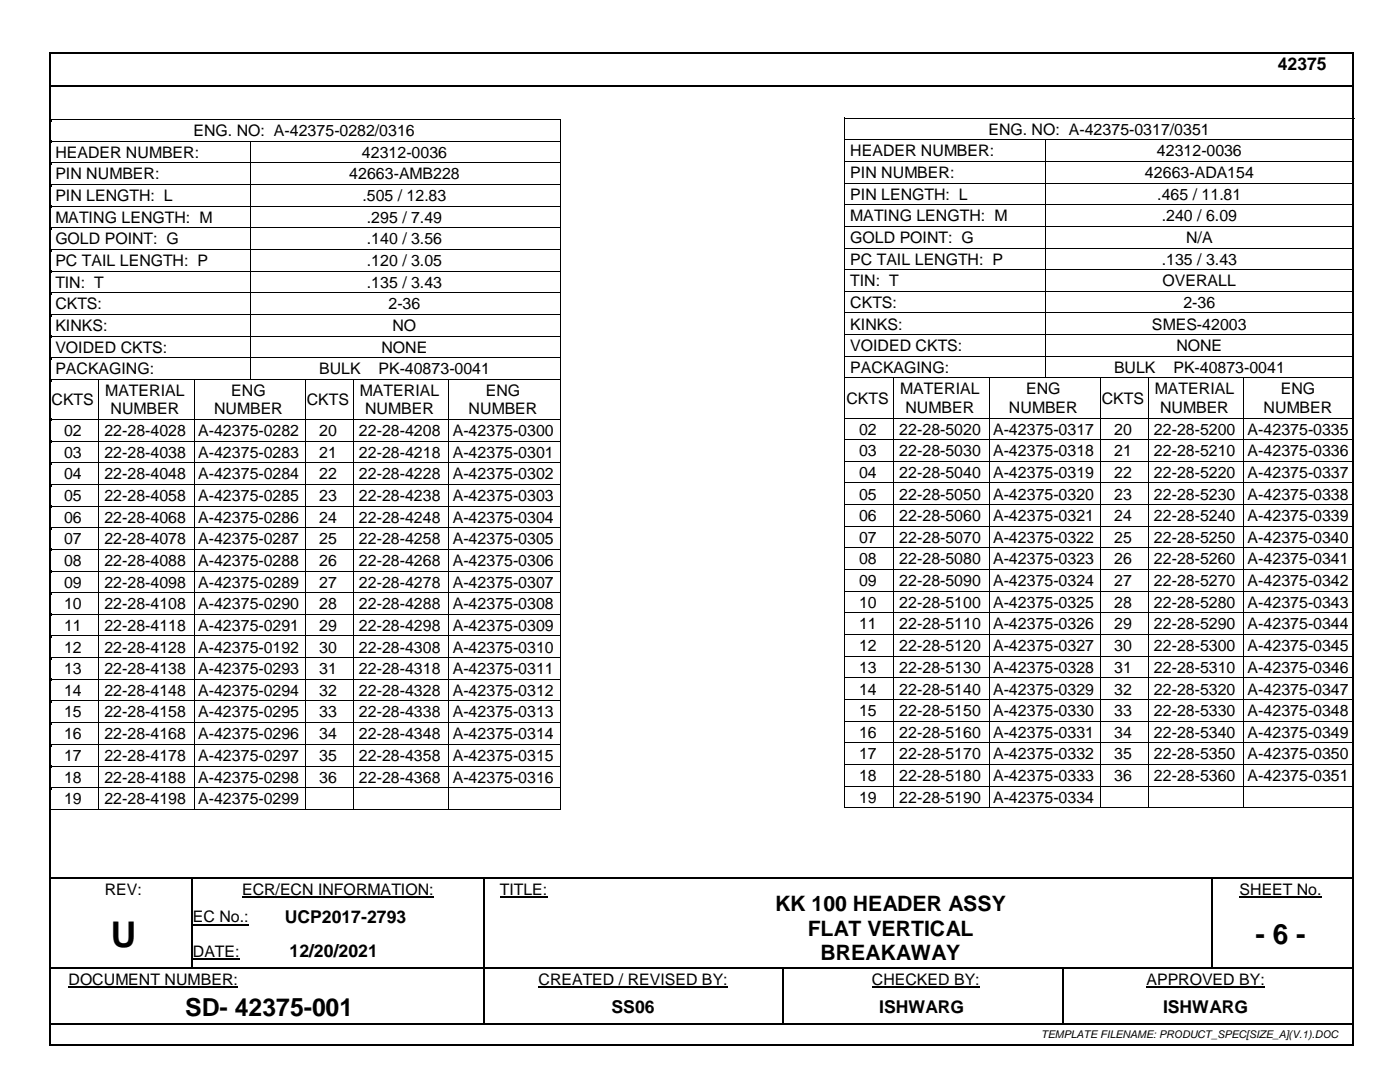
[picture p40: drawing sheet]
<svg xmlns="http://www.w3.org/2000/svg" width="279mm" height="216mm" viewBox="0 0 279 216" stroke-linecap="round" stroke-linejoin="round" font-family="sans-serif">
<defs><g id="words">
<text font-size="7.1" x="22.1" y="188.9">U</text>
<text font-size="5.6" x="250.6" y="188.3">- 6 -</text>
<text font-size="5" x="37" y="202.7">SD- 42375-001</text>
<g font-size="4.2">
<text x="154.7" y="181.9">KK 100 HEADER ASSY</text>
<text x="161.2" y="186.7">FLAT VERTICAL</text>
<text x="163.8" y="191.6">BREAKAWAY</text>
</g>
<g font-size="3.5">
<text x="255" y="13.9">42375</text>
<text x="56.8" y="184.1">UCP2017-2793</text>
<text x="57.8" y="191">12/20/2021</text>
<text x="122.1" y="202">SS06</text>
<text x="175.5" y="202">ISHWARG</text>
<text x="232.1" y="202">ISHWARG</text>
</g>
<g font-size="3.2">
<text x="38.6" y="27.1">ENG. NO: A-42375-0282/0316</text>
<text x="197.3" y="26.9">ENG. NO: A-42375-0317/0351</text>
<text x="11" y="31.5">HEADER NUMBER:</text>
<text x="11" y="35.8">PIN NUMBER:</text>
<text x="69.7" y="35.8">42663-AMB228</text>
<text x="72.2" y="31.5">42312-0036</text>
<text x="169.7" y="31.2">HEADER NUMBER:</text>
<text x="169.7" y="35.5">PIN NUMBER:</text>
<text x="228.5" y="35.5">42663-ADA154</text>
<text x="230.9" y="31.2">42312-0036</text>
<text x="11" y="40.1">PIN LENGTH: L</text>
<text x="72.3" y="40.1">.505 / 12.83</text>
<text x="169.7" y="39.8">PIN LENGTH: L</text>
<text x="231" y="39.8">.465 / 11.81</text>
<text x="11" y="44.5">MATING LENGTH: M</text>
<text x="73.2" y="44.5">.295 / 7.49</text>
<text x="169.7" y="44.2">MATING LENGTH: M</text>
<text x="231.9" y="44.2">.240 / 6.09</text>
<text x="11" y="48.8">GOLD POINT: G</text>
<text x="11" y="53.1">PC TAIL LENGTH: P</text>
<text x="73.2" y="48.8">.140 / 3.56</text>
<text x="73.2" y="53.1">.120 / 3.05</text>
<text x="169.7" y="48.5">GOLD POINT: G</text>
<text x="169.7" y="52.8">PC TAIL LENGTH: P</text>
<text x="231.9" y="52.8">.135 / 3.43</text>
<text x="236.7" y="48.5">N/A</text>
<text x="11" y="57.4">TIN: T</text>
<text x="73.2" y="57.4">.135 / 3.43</text>
<text x="169.7" y="57.1">TIN: T</text>
<text x="232" y="57.1">OVERALL</text>
<text x="11" y="61.7">CKTS:</text>
<text x="77.5" y="61.7">2-36</text>
<text x="169.7" y="61.4">CKTS:</text>
<text x="169.7" y="65.8">KINKS:</text>
<text x="229.9" y="65.8">SMES-42003</text>
<text x="236.2" y="61.4">2-36</text>
<text x="11" y="66">KINKS:</text>
<text x="11" y="70.4">VOIDED CKTS:</text>
<text x="76.1" y="70.4">NONE</text>
<text x="78.3" y="66">NO</text>
<text x="169.7" y="70.1">VOIDED CKTS:</text>
<text x="234.8" y="70.1">NONE</text>
<text x="11" y="74.7">PACKAGING:</text>
<text x="63.7" y="74.7">BULK</text>
<text x="75.5" y="74.7">PK-40873-0041</text>
<text x="169.7" y="74.4">PACKAGING:</text>
<text x="222.3" y="74.4">BULK</text>
<text x="234.2" y="74.4">PK-40873-0041</text>
<text x="10.3" y="80.8">CKTS</text>
<text x="21" y="79">MATERIAL</text>
<text x="22.1" y="82.7">NUMBER</text>
<text x="42.7" y="82.7">NUMBER</text>
<text x="46.2" y="79">ENG</text>
<text x="61.2" y="80.8">CKTS</text>
<text x="71.8" y="79">MATERIAL</text>
<text x="72.9" y="82.7">NUMBER</text>
<text x="93.5" y="82.7">NUMBER</text>
<text x="97" y="79">ENG</text>
<text x="168.9" y="80.6">CKTS</text>
<text x="179.6" y="78.7">MATERIAL</text>
<text x="180.7" y="82.4">NUMBER</text>
<text x="201.4" y="82.4">NUMBER</text>
<text x="204.8" y="78.7">ENG</text>
<text x="219.9" y="80.6">CKTS</text>
<text x="230.5" y="78.7">MATERIAL</text>
<text x="231.5" y="82.4">NUMBER</text>
<text x="252.2" y="82.4">NUMBER</text>
<text x="255.6" y="78.7">ENG</text>
<text x="12.8" y="87">02</text>
<text x="20.8" y="87">22-28-4028</text>
<text x="39.5" y="87">A-42375-0282</text>
<text x="63.7" y="87">20</text>
<text x="71.6" y="87">22-28-4208</text>
<text x="90.4" y="87">A-42375-0300</text>
<text x="171.4" y="86.7">02</text>
<text x="179.5" y="86.7">22-28-5020</text>
<text x="198.2" y="86.7">A-42375-0317</text>
<text x="222.4" y="86.7">20</text>
<text x="230.3" y="86.7">22-28-5200</text>
<text x="249" y="86.7">A-42375-0335</text>
<text x="12.8" y="91.3">03</text>
<text x="12.8" y="95.6">04</text>
<text x="20.8" y="91.3">22-28-4038</text>
<text x="20.8" y="95.6">22-28-4048</text>
<text x="39.5" y="91.3">A-42375-0283</text>
<text x="39.5" y="95.6">A-42375-0284</text>
<text x="63.7" y="91.3">21</text>
<text x="63.7" y="95.6">22</text>
<text x="71.6" y="91.3">22-28-4218</text>
<text x="71.6" y="95.6">22-28-4228</text>
<text x="90.4" y="91.3">A-42375-0301</text>
<text x="90.4" y="95.6">A-42375-0302</text>
<text x="171.4" y="91">03</text>
<text x="171.4" y="95.4">04</text>
<text x="179.5" y="91">22-28-5030</text>
<text x="179.5" y="95.4">22-28-5040</text>
<text x="198.2" y="91">A-42375-0318</text>
<text x="198.2" y="95.4">A-42375-0319</text>
<text x="222.4" y="91">21</text>
<text x="222.4" y="95.4">22</text>
<text x="230.3" y="91">22-28-5210</text>
<text x="230.3" y="95.4">22-28-5220</text>
<text x="249" y="91">A-42375-0336</text>
<text x="249" y="95.4">A-42375-0337</text>
<text x="12.8" y="100">05</text>
<text x="20.8" y="100">22-28-4058</text>
<text x="39.5" y="100">A-42375-0285</text>
<text x="63.7" y="100">23</text>
<text x="71.6" y="100">22-28-4238</text>
<text x="90.4" y="100">A-42375-0303</text>
<text x="171.4" y="99.7">05</text>
<text x="179.5" y="99.7">22-28-5050</text>
<text x="198.2" y="99.7">A-42375-0320</text>
<text x="222.4" y="99.7">23</text>
<text x="230.3" y="99.7">22-28-5230</text>
<text x="249" y="99.7">A-42375-0338</text>
<text x="12.8" y="104.3">06</text>
<text x="20.8" y="104.3">22-28-4068</text>
<text x="39.5" y="104.3">A-42375-0286</text>
<text x="63.7" y="104.3">24</text>
<text x="71.6" y="104.3">22-28-4248</text>
<text x="90.4" y="104.3">A-42375-0304</text>
<text x="171.4" y="104">06</text>
<text x="179.5" y="104">22-28-5060</text>
<text x="198.2" y="104">A-42375-0321</text>
<text x="222.4" y="104">24</text>
<text x="230.3" y="104">22-28-5240</text>
<text x="249" y="104">A-42375-0339</text>
<text x="12.8" y="108.6">07</text>
<text x="12.8" y="112.9">08</text>
<text x="20.8" y="108.6">22-28-4078</text>
<text x="20.8" y="112.9">22-28-4088</text>
<text x="39.5" y="108.6">A-42375-0287</text>
<text x="39.5" y="112.9">A-42375-0288</text>
<text x="63.7" y="108.6">25</text>
<text x="63.7" y="112.9">26</text>
<text x="71.6" y="108.6">22-28-4258</text>
<text x="71.6" y="112.9">22-28-4268</text>
<text x="90.4" y="108.6">A-42375-0305</text>
<text x="90.4" y="112.9">A-42375-0306</text>
<text x="171.4" y="108.3">07</text>
<text x="171.4" y="112.6">08</text>
<text x="179.5" y="108.3">22-28-5070</text>
<text x="179.5" y="112.6">22-28-5080</text>
<text x="198.2" y="108.3">A-42375-0322</text>
<text x="198.2" y="112.6">A-42375-0323</text>
<text x="222.4" y="108.3">25</text>
<text x="222.4" y="112.6">26</text>
<text x="230.3" y="108.3">22-28-5250</text>
<text x="230.3" y="112.6">22-28-5260</text>
<text x="249" y="108.3">A-42375-0340</text>
<text x="249" y="112.6">A-42375-0341</text>
<text x="12.8" y="117.2">09</text>
<text x="20.8" y="117.2">22-28-4098</text>
<text x="39.5" y="117.2">A-42375-0289</text>
<text x="63.7" y="117.2">27</text>
<text x="71.6" y="117.2">22-28-4278</text>
<text x="90.4" y="117.2">A-42375-0307</text>
<text x="171.4" y="116.9">09</text>
<text x="179.5" y="116.9">22-28-5090</text>
<text x="198.2" y="116.9">A-42375-0324</text>
<text x="222.4" y="116.9">27</text>
<text x="230.3" y="116.9">22-28-5270</text>
<text x="249" y="116.9">A-42375-0342</text>
<text x="12.8" y="121.6">10</text>
<text x="12.8" y="125.9">11</text>
<text x="20.8" y="121.6">22-28-4108</text>
<text x="20.8" y="125.9">22-28-4118</text>
<text x="39.5" y="121.6">A-42375-0290</text>
<text x="39.5" y="125.9">A-42375-0291</text>
<text x="63.7" y="121.6">28</text>
<text x="63.7" y="125.9">29</text>
<text x="71.6" y="121.6">22-28-4288</text>
<text x="71.6" y="125.9">22-28-4298</text>
<text x="90.4" y="121.6">A-42375-0308</text>
<text x="90.4" y="125.9">A-42375-0309</text>
<text x="171.4" y="121.3">10</text>
<text x="171.4" y="125.6">11</text>
<text x="179.5" y="121.3">22-28-5100</text>
<text x="179.5" y="125.6">22-28-5110</text>
<text x="198.2" y="121.3">A-42375-0325</text>
<text x="198.2" y="125.6">A-42375-0326</text>
<text x="222.4" y="121.3">28</text>
<text x="222.4" y="125.6">29</text>
<text x="230.3" y="121.3">22-28-5280</text>
<text x="230.3" y="125.6">22-28-5290</text>
<text x="249" y="121.3">A-42375-0343</text>
<text x="249" y="125.6">A-42375-0344</text>
<text x="12.8" y="130.2">12</text>
<text x="20.8" y="130.2">22-28-4128</text>
<text x="39.5" y="130.2">A-42375-0192</text>
<text x="63.7" y="130.2">30</text>
<text x="71.6" y="130.2">22-28-4308</text>
<text x="90.4" y="130.2">A-42375-0310</text>
<text x="171.4" y="129.9">12</text>
<text x="179.5" y="129.9">22-28-5120</text>
<text x="198.2" y="129.9">A-42375-0327</text>
<text x="222.4" y="129.9">30</text>
<text x="230.3" y="129.9">22-28-5300</text>
<text x="249" y="129.9">A-42375-0345</text>
<text x="12.8" y="134.5">13</text>
<text x="20.8" y="134.5">22-28-4138</text>
<text x="39.5" y="134.5">A-42375-0293</text>
<text x="63.7" y="134.5">31</text>
<text x="71.6" y="134.5">22-28-4318</text>
<text x="90.4" y="134.5">A-42375-0311</text>
<text x="171.4" y="134.3">13</text>
<text x="179.5" y="134.3">22-28-5130</text>
<text x="198.2" y="134.3">A-42375-0328</text>
<text x="222.4" y="134.3">31</text>
<text x="230.3" y="134.3">22-28-5310</text>
<text x="249" y="134.3">A-42375-0346</text>
<text x="12.8" y="138.8">14</text>
<text x="12.8" y="143.2">15</text>
<text x="20.8" y="138.8">22-28-4148</text>
<text x="20.8" y="143.2">22-28-4158</text>
<text x="39.5" y="138.8">A-42375-0294</text>
<text x="39.5" y="143.2">A-42375-0295</text>
<text x="63.7" y="138.8">32</text>
<text x="63.7" y="143.2">33</text>
<text x="71.6" y="138.8">22-28-4328</text>
<text x="71.6" y="143.2">22-28-4338</text>
<text x="90.4" y="138.8">A-42375-0312</text>
<text x="90.4" y="143.2">A-42375-0313</text>
<text x="171.4" y="138.6">14</text>
<text x="171.4" y="142.9">15</text>
<text x="179.5" y="138.6">22-28-5140</text>
<text x="179.5" y="142.9">22-28-5150</text>
<text x="198.2" y="138.6">A-42375-0329</text>
<text x="198.2" y="142.9">A-42375-0330</text>
<text x="222.4" y="138.6">32</text>
<text x="222.4" y="142.9">33</text>
<text x="230.3" y="138.6">22-28-5320</text>
<text x="230.3" y="142.9">22-28-5330</text>
<text x="249" y="138.6">A-42375-0347</text>
<text x="249" y="142.9">A-42375-0348</text>
<text x="12.8" y="147.5">16</text>
<text x="20.8" y="147.5">22-28-4168</text>
<text x="39.5" y="147.5">A-42375-0296</text>
<text x="63.7" y="147.5">34</text>
<text x="71.6" y="147.5">22-28-4348</text>
<text x="90.4" y="147.5">A-42375-0314</text>
<text x="171.4" y="147.2">16</text>
<text x="179.5" y="147.2">22-28-5160</text>
<text x="198.2" y="147.2">A-42375-0331</text>
<text x="222.4" y="147.2">34</text>
<text x="230.3" y="147.2">22-28-5340</text>
<text x="249" y="147.2">A-42375-0349</text>
<text x="12.8" y="151.8">17</text>
<text x="20.8" y="151.8">22-28-4178</text>
<text x="39.5" y="151.8">A-42375-0297</text>
<text x="63.7" y="151.8">35</text>
<text x="71.6" y="151.8">22-28-4358</text>
<text x="90.4" y="151.8">A-42375-0315</text>
<text x="171.4" y="151.5">17</text>
<text x="171.4" y="155.9">18</text>
<text x="179.5" y="151.5">22-28-5170</text>
<text x="179.5" y="155.9">22-28-5180</text>
<text x="198.2" y="151.5">A-42375-0332</text>
<text x="198.2" y="155.9">A-42375-0333</text>
<text x="222.4" y="151.5">35</text>
<text x="222.4" y="155.9">36</text>
<text x="230.3" y="151.5">22-28-5350</text>
<text x="230.3" y="155.9">22-28-5360</text>
<text x="249" y="151.5">A-42375-0350</text>
<text x="249" y="155.9">A-42375-0351</text>
<text x="12.8" y="156.2">18</text>
<text x="12.8" y="160.5">19</text>
<text x="20.8" y="156.2">22-28-4188</text>
<text x="20.8" y="160.5">22-28-4198</text>
<text x="39.5" y="156.2">A-42375-0298</text>
<text x="39.5" y="160.5">A-42375-0299</text>
<text x="63.7" y="156.2">36</text>
<text x="71.6" y="156.2">22-28-4368</text>
<text x="90.4" y="156.2">A-42375-0316</text>
<text x="171.4" y="160.2">19</text>
<text x="179.5" y="160.2">22-28-5190</text>
<text x="198.2" y="160.2">A-42375-0334</text>
<text x="20.9" y="178.5">REV:</text>
<text x="48.3" y="178.5">ECR/ECN INFORMATION:</text>
<text x="99.8" y="178.5">TITLE:</text>
<text x="247.4" y="178.5">SHEET No.</text>
<text x="38.5" y="184.1">EC No.:</text>
<text x="38.5" y="191">DATE:</text>
<text x="13.7" y="196.5">DOCUMENT NUMBER:</text>
<text x="107.5" y="196.5">CREATED / REVISED BY:</text>
<text x="174" y="196.5">CHECKED BY:</text>
<text x="228.8" y="196.5">APPROVED BY:</text>
</g>
<text font-size="2.1" x="207.8" y="207.1">TEMPLATE FILENAME: PRODUCT_SPEC[SIZE_A](V.1).DOC</text>
</g></defs>
<g fill="#000">
<path d="M9.8 10.3h.4v.4h-.4z" fill-rule="evenodd"/>
<path d="M9.8 10.3h.4v.4h-.4z" fill-rule="evenodd"/>
<path d="M10.2 17h.3v.4h-.3z" fill-rule="evenodd"/>
<path d="M10.2 17h.3v.4h-.3z" fill-rule="evenodd"/>
<path d="M10.2 17h.3v.4h-.3z" fill-rule="evenodd"/>
<path d="M10.5 17v.4z" fill-rule="evenodd"/>
<path d="M269.9 10.3h.4v.4h-.4z" fill-rule="evenodd"/>
<path d="M269.9 10.3h.4v.4h-.4z" fill-rule="evenodd"/>
<path d="M10.2 23.8h.1v.4h-.1z" fill-rule="evenodd"/>
<path d="M10.2 23.8h.1v.1h-.1z" fill-rule="evenodd"/>
<path d="M10.2 28.1h.1v.4h-.1z" fill-rule="evenodd"/>
<path d="M10.2 32.4h.1v.4h-.1z" fill-rule="evenodd"/>
<path d="M10.2 36.7h.1v.4h-.1z" fill-rule="evenodd"/>
<path d="M49.8 28.2h.2v.3h-.2z" fill-rule="evenodd"/>
<path d="M49.8 28.1h.2v.1h-.2z" fill-rule="evenodd"/>
<path d="M49.8 32.4h.2v.4h-.2z" fill-rule="evenodd"/>
<path d="M49.8 36.7h.2v.4h-.2z" fill-rule="evenodd"/>
<path d="M111.7 23.8h.2v.4h-.2z" fill-rule="evenodd"/>
<path d="M111.7 23.8h.2v.1h-.2z" fill-rule="evenodd"/>
<path d="M111.7 28.1h.2v.4h-.2z" fill-rule="evenodd"/>
<path d="M111.7 32.4h.2v.4h-.2z" fill-rule="evenodd"/>
<path d="M111.7 36.7h.2v.4h-.2z" fill-rule="evenodd"/>
<path d="M168.5 23.5h.1v.4h-.1z" fill-rule="evenodd"/>
<path d="M168.5 23.5h.1v.2h-.1z" fill-rule="evenodd"/>
<path d="M168.5 27.8h.1v.4h-.1z" fill-rule="evenodd"/>
<path d="M168.5 32.1h.1v.5h-.1z" fill-rule="evenodd"/>
<path d="M168.5 36.5h.1v.4h-.1z" fill-rule="evenodd"/>
<path d="M208.5 28h.2v.2h-.2z" fill-rule="evenodd"/>
<path d="M208.5 27.8h.2v.2h-.2z" fill-rule="evenodd"/>
<path d="M208.5 32.1h.2v.5h-.2z" fill-rule="evenodd"/>
<path d="M208.5 36.5h.2v.4h-.2z" fill-rule="evenodd"/>
<path d="M10.2 41.1h.1v.4h-.1z" fill-rule="evenodd"/>
<path d="M10.2 45.4h.1v.4h-.1z" fill-rule="evenodd"/>
<path d="M10.2 49.7h.1v.4h-.1z" fill-rule="evenodd"/>
<path d="M10.2 54h.1v.4h-.1z" fill-rule="evenodd"/>
<path d="M10.2 58.3h.1v.5h-.1z" fill-rule="evenodd"/>
<path d="M49.8 41.1h.2v.4h-.2z" fill-rule="evenodd"/>
<path d="M49.8 45.4h.2v.4h-.2z" fill-rule="evenodd"/>
<path d="M49.8 49.7h.2v.4h-.2z" fill-rule="evenodd"/>
<path d="M49.8 54h.2v.4h-.2z" fill-rule="evenodd"/>
<path d="M49.8 58.3h.2v.5h-.2z" fill-rule="evenodd"/>
<path d="M111.7 41.1h.2v.4h-.2z" fill-rule="evenodd"/>
<path d="M111.7 45.4h.2v.4h-.2z" fill-rule="evenodd"/>
<path d="M111.7 49.7h.2v.4h-.2z" fill-rule="evenodd"/>
<path d="M111.7 54h.2v.4h-.2z" fill-rule="evenodd"/>
<path d="M111.7 58.3h.2v.5h-.2z" fill-rule="evenodd"/>
<path d="M168.5 40.8h.1v.4h-.1z" fill-rule="evenodd"/>
<path d="M168.5 45.1h.1v.4h-.1z" fill-rule="evenodd"/>
<path d="M168.5 49.4h.1v.4h-.1z" fill-rule="evenodd"/>
<path d="M168.5 53.7h.1v.5h-.1z" fill-rule="evenodd"/>
<path d="M168.5 58h.1v.5h-.1z" fill-rule="evenodd"/>
<path d="M208.5 40.8h.2v.4h-.2z" fill-rule="evenodd"/>
<path d="M208.5 45.1h.2v.4h-.2z" fill-rule="evenodd"/>
<path d="M208.5 49.4h.2v.4h-.2z" fill-rule="evenodd"/>
<path d="M208.5 53.7h.2v.5h-.2z" fill-rule="evenodd"/>
<path d="M208.5 58h.2v.5h-.2z" fill-rule="evenodd"/>
<path d="M10.2 62.7h.1v.4h-.1z" fill-rule="evenodd"/>
<path d="M10.2 67h.1v.4h-.1z" fill-rule="evenodd"/>
<path d="M10.2 71.3h.1v.4h-.1z" fill-rule="evenodd"/>
<path d="M10.2 75.6h.1v.4h-.1z" fill-rule="evenodd"/>
<path d="M19.6 75.8h.2v.2h-.2z" fill-rule="evenodd"/>
<path d="M19.6 75.6h.2v.2h-.2z" fill-rule="evenodd"/>
<path d="M38.7 75.8h.1v.2h-.1z" fill-rule="evenodd"/>
<path d="M38.7 75.6h.1v.2h-.1z" fill-rule="evenodd"/>
<path d="M49.8 62.7h.2v.4h-.2z" fill-rule="evenodd"/>
<path d="M49.8 67h.2v.4h-.2z" fill-rule="evenodd"/>
<path d="M49.8 71.3h.2v.4h-.2z" fill-rule="evenodd"/>
<path d="M49.8 75.6h.2v.2h-.2z" fill-rule="evenodd"/>
<path d="M60.9 75.8h.2v.2h-.2z" fill-rule="evenodd"/>
<path d="M60.9 75.6h.2v.2h-.2z" fill-rule="evenodd"/>
<path d="M70.4 75.8h.2v.2h-.2z" fill-rule="evenodd"/>
<path d="M70.4 75.6h.2v.2h-.2z" fill-rule="evenodd"/>
<path d="M89.5 75.8h.1v.2h-.1z" fill-rule="evenodd"/>
<path d="M89.5 75.6h.1v.2h-.1z" fill-rule="evenodd"/>
<path d="M111.7 62.7h.2v.4h-.2z" fill-rule="evenodd"/>
<path d="M111.7 67h.2v.4h-.2z" fill-rule="evenodd"/>
<path d="M111.7 71.3h.2v.4h-.2z" fill-rule="evenodd"/>
<path d="M111.7 75.6h.2v.4h-.2z" fill-rule="evenodd"/>
<path d="M168.5 62.4h.1v.4h-.1z" fill-rule="evenodd"/>
<path d="M168.5 66.7h.1v.4h-.1z" fill-rule="evenodd"/>
<path d="M168.5 71h.1v.4h-.1z" fill-rule="evenodd"/>
<path d="M168.5 75.3h.1v.5h-.1z" fill-rule="evenodd"/>
<path d="M178.2 75.5h.2v.3h-.2z" fill-rule="evenodd"/>
<path d="M178.2 75.3h.2v.2h-.2z" fill-rule="evenodd"/>
<path d="M197.3 75.5h.2v.3h-.2z" fill-rule="evenodd"/>
<path d="M197.3 75.3h.2v.2h-.2z" fill-rule="evenodd"/>
<path d="M208.5 62.4h.2v.4h-.2z" fill-rule="evenodd"/>
<path d="M208.5 66.7h.2v.4h-.2z" fill-rule="evenodd"/>
<path d="M208.5 71h.2v.4h-.2z" fill-rule="evenodd"/>
<path d="M208.5 75.3h.2v.2h-.2z" fill-rule="evenodd"/>
<path d="M219.5 75.5h.2v.3h-.2z" fill-rule="evenodd"/>
<path d="M219.5 75.3h.2v.2h-.2z" fill-rule="evenodd"/>
<path d="M229.1 75.5h.1v.3h-.1z" fill-rule="evenodd"/>
<path d="M229.1 75.3h.1v.2h-.1z" fill-rule="evenodd"/>
<path d="M248.1 75.5h.2v.3h-.2z" fill-rule="evenodd"/>
<path d="M248.1 75.3h.2v.2h-.2z" fill-rule="evenodd"/>
<path d="M10.2 83.6h.1v.4h-.1z" fill-rule="evenodd"/>
<path d="M10.2 87.9h.1v.5h-.1z" fill-rule="evenodd"/>
<path d="M10.2 92.3h.1v.4h-.1z" fill-rule="evenodd"/>
<path d="M10.2 96.6h.1v.4h-.1z" fill-rule="evenodd"/>
<path d="M19.6 83.6h.2v.4h-.2z" fill-rule="evenodd"/>
<path d="M19.6 87.9h.2v.5h-.2z" fill-rule="evenodd"/>
<path d="M19.6 92.3h.2v.4h-.2z" fill-rule="evenodd"/>
<path d="M19.6 96.6h.2v.4h-.2z" fill-rule="evenodd"/>
<path d="M38.7 83.6h.1v.4h-.1z" fill-rule="evenodd"/>
<path d="M38.7 87.9h.1v.5h-.1z" fill-rule="evenodd"/>
<path d="M38.7 92.3h.1v.4h-.1z" fill-rule="evenodd"/>
<path d="M38.7 96.6h.1v.4h-.1z" fill-rule="evenodd"/>
<path d="M60.9 83.6h.2v.4h-.2z" fill-rule="evenodd"/>
<path d="M60.9 87.9h.2v.5h-.2z" fill-rule="evenodd"/>
<path d="M60.9 92.3h.2v.4h-.2z" fill-rule="evenodd"/>
<path d="M60.9 96.6h.2v.4h-.2z" fill-rule="evenodd"/>
<path d="M70.4 83.6h.2v.4h-.2z" fill-rule="evenodd"/>
<path d="M70.4 87.9h.2v.5h-.2z" fill-rule="evenodd"/>
<path d="M70.4 92.3h.2v.4h-.2z" fill-rule="evenodd"/>
<path d="M70.4 96.6h.2v.4h-.2z" fill-rule="evenodd"/>
<path d="M89.5 83.6h.1v.4h-.1z" fill-rule="evenodd"/>
<path d="M89.5 87.9h.1v.5h-.1z" fill-rule="evenodd"/>
<path d="M89.5 92.3h.1v.4h-.1z" fill-rule="evenodd"/>
<path d="M89.5 96.6h.1v.4h-.1z" fill-rule="evenodd"/>
<path d="M111.7 83.6h.2v.4h-.2z" fill-rule="evenodd"/>
<path d="M111.7 87.9h.2v.5h-.2z" fill-rule="evenodd"/>
<path d="M111.7 92.3h.2v.4h-.2z" fill-rule="evenodd"/>
<path d="M111.7 96.6h.2v.4h-.2z" fill-rule="evenodd"/>
<path d="M168.5 83.3h.1v.5h-.1z" fill-rule="evenodd"/>
<path d="M168.5 87.6h.1v.5h-.1z" fill-rule="evenodd"/>
<path d="M168.5 92h.1v.4h-.1z" fill-rule="evenodd"/>
<path d="M168.5 96.3h.1v.4h-.1z" fill-rule="evenodd"/>
<path d="M178.2 83.3h.2v.5h-.2z" fill-rule="evenodd"/>
<path d="M178.2 87.6h.2v.5h-.2z" fill-rule="evenodd"/>
<path d="M178.2 92h.2v.4h-.2z" fill-rule="evenodd"/>
<path d="M178.2 96.3h.2v.4h-.2z" fill-rule="evenodd"/>
<path d="M197.3 83.3h.2v.5h-.2z" fill-rule="evenodd"/>
<path d="M197.3 87.6h.2v.5h-.2z" fill-rule="evenodd"/>
<path d="M197.3 92h.2v.4h-.2z" fill-rule="evenodd"/>
<path d="M197.3 96.3h.2v.4h-.2z" fill-rule="evenodd"/>
<path d="M219.5 83.3h.2v.5h-.2z" fill-rule="evenodd"/>
<path d="M219.5 87.6h.2v.5h-.2z" fill-rule="evenodd"/>
<path d="M219.5 92h.2v.4h-.2z" fill-rule="evenodd"/>
<path d="M219.5 96.3h.2v.4h-.2z" fill-rule="evenodd"/>
<path d="M229.1 83.3h.1v.5h-.1z" fill-rule="evenodd"/>
<path d="M229.1 87.6h.1v.5h-.1z" fill-rule="evenodd"/>
<path d="M229.1 92h.1v.4h-.1z" fill-rule="evenodd"/>
<path d="M229.1 96.3h.1v.4h-.1z" fill-rule="evenodd"/>
<path d="M248.1 83.3h.2v.5h-.2z" fill-rule="evenodd"/>
<path d="M248.1 87.6h.2v.5h-.2z" fill-rule="evenodd"/>
<path d="M248.1 92h.2v.4h-.2z" fill-rule="evenodd"/>
<path d="M248.1 96.3h.2v.4h-.2z" fill-rule="evenodd"/>
<path d="M10.2 100.9h.1v.4h-.1z" fill-rule="evenodd"/>
<path d="M10.2 105.2h.1v.4h-.1z" fill-rule="evenodd"/>
<path d="M10.2 109.5h.1v.5h-.1z" fill-rule="evenodd"/>
<path d="M10.2 113.9h.1v.4h-.1z" fill-rule="evenodd"/>
<path d="M10.2 118.2h.1v.4h-.1z" fill-rule="evenodd"/>
<path d="M19.6 100.9h.2v.4h-.2z" fill-rule="evenodd"/>
<path d="M19.6 105.2h.2v.4h-.2z" fill-rule="evenodd"/>
<path d="M19.6 109.5h.2v.5h-.2z" fill-rule="evenodd"/>
<path d="M19.6 113.9h.2v.4h-.2z" fill-rule="evenodd"/>
<path d="M19.6 118.2h.2v.4h-.2z" fill-rule="evenodd"/>
<path d="M38.7 100.9h.1v.4h-.1z" fill-rule="evenodd"/>
<path d="M38.7 105.2h.1v.4h-.1z" fill-rule="evenodd"/>
<path d="M38.7 109.5h.1v.5h-.1z" fill-rule="evenodd"/>
<path d="M38.7 113.9h.1v.4h-.1z" fill-rule="evenodd"/>
<path d="M38.7 118.2h.1v.4h-.1z" fill-rule="evenodd"/>
<path d="M60.9 100.9h.2v.4h-.2z" fill-rule="evenodd"/>
<path d="M60.9 105.2h.2v.4h-.2z" fill-rule="evenodd"/>
<path d="M60.9 109.5h.2v.5h-.2z" fill-rule="evenodd"/>
<path d="M60.9 113.9h.2v.4h-.2z" fill-rule="evenodd"/>
<path d="M60.9 118.2h.2v.4h-.2z" fill-rule="evenodd"/>
<path d="M70.4 100.9h.2v.4h-.2z" fill-rule="evenodd"/>
<path d="M70.4 105.2h.2v.4h-.2z" fill-rule="evenodd"/>
<path d="M70.4 109.5h.2v.5h-.2z" fill-rule="evenodd"/>
<path d="M70.4 113.9h.2v.4h-.2z" fill-rule="evenodd"/>
<path d="M70.4 118.2h.2v.4h-.2z" fill-rule="evenodd"/>
<path d="M89.5 100.9h.1v.4h-.1z" fill-rule="evenodd"/>
<path d="M89.5 105.2h.1v.4h-.1z" fill-rule="evenodd"/>
<path d="M89.5 109.5h.1v.5h-.1z" fill-rule="evenodd"/>
<path d="M89.5 113.9h.1v.4h-.1z" fill-rule="evenodd"/>
<path d="M89.5 118.2h.1v.4h-.1z" fill-rule="evenodd"/>
<path d="M111.7 100.9h.2v.4h-.2z" fill-rule="evenodd"/>
<path d="M111.7 105.2h.2v.4h-.2z" fill-rule="evenodd"/>
<path d="M111.7 109.5h.2v.5h-.2z" fill-rule="evenodd"/>
<path d="M111.7 113.9h.2v.4h-.2z" fill-rule="evenodd"/>
<path d="M111.7 118.2h.2v.4h-.2z" fill-rule="evenodd"/>
<path d="M168.5 100.6h.1v.4h-.1z" fill-rule="evenodd"/>
<path d="M168.5 104.9h.1v.4h-.1z" fill-rule="evenodd"/>
<path d="M168.5 109.2h.1v.5h-.1z" fill-rule="evenodd"/>
<path d="M168.5 113.6h.1v.4h-.1z" fill-rule="evenodd"/>
<path d="M168.5 117.9h.1v.4h-.1z" fill-rule="evenodd"/>
<path d="M178.2 100.6h.2v.4h-.2z" fill-rule="evenodd"/>
<path d="M178.2 104.9h.2v.4h-.2z" fill-rule="evenodd"/>
<path d="M178.2 109.2h.2v.5h-.2z" fill-rule="evenodd"/>
<path d="M178.2 113.6h.2v.4h-.2z" fill-rule="evenodd"/>
<path d="M178.2 117.9h.2v.4h-.2z" fill-rule="evenodd"/>
<path d="M197.3 100.6h.2v.4h-.2z" fill-rule="evenodd"/>
<path d="M197.3 104.9h.2v.4h-.2z" fill-rule="evenodd"/>
<path d="M197.3 109.2h.2v.5h-.2z" fill-rule="evenodd"/>
<path d="M197.3 113.6h.2v.4h-.2z" fill-rule="evenodd"/>
<path d="M197.3 117.9h.2v.4h-.2z" fill-rule="evenodd"/>
<path d="M219.5 100.6h.2v.4h-.2z" fill-rule="evenodd"/>
<path d="M219.5 104.9h.2v.4h-.2z" fill-rule="evenodd"/>
<path d="M219.5 109.2h.2v.5h-.2z" fill-rule="evenodd"/>
<path d="M219.5 113.6h.2v.4h-.2z" fill-rule="evenodd"/>
<path d="M219.5 117.9h.2v.4h-.2z" fill-rule="evenodd"/>
<path d="M229.1 100.6h.1v.4h-.1z" fill-rule="evenodd"/>
<path d="M229.1 104.9h.1v.4h-.1z" fill-rule="evenodd"/>
<path d="M229.1 109.2h.1v.5h-.1z" fill-rule="evenodd"/>
<path d="M229.1 113.6h.1v.4h-.1z" fill-rule="evenodd"/>
<path d="M229.1 117.9h.1v.4h-.1z" fill-rule="evenodd"/>
<path d="M248.1 100.6h.2v.4h-.2z" fill-rule="evenodd"/>
<path d="M248.1 104.9h.2v.4h-.2z" fill-rule="evenodd"/>
<path d="M248.1 109.2h.2v.5h-.2z" fill-rule="evenodd"/>
<path d="M248.1 113.6h.2v.4h-.2z" fill-rule="evenodd"/>
<path d="M248.1 117.9h.2v.4h-.2z" fill-rule="evenodd"/>
<path d="M10.2 122.5h.1v.4h-.1z" fill-rule="evenodd"/>
<path d="M10.2 126.8h.1v.4h-.1z" fill-rule="evenodd"/>
<path d="M10.2 131.1h.1v.5h-.1z" fill-rule="evenodd"/>
<path d="M10.2 135.4h.1v.5h-.1z" fill-rule="evenodd"/>
<path d="M19.6 122.5h.2v.4h-.2z" fill-rule="evenodd"/>
<path d="M19.6 126.8h.2v.4h-.2z" fill-rule="evenodd"/>
<path d="M19.6 131.1h.2v.5h-.2z" fill-rule="evenodd"/>
<path d="M19.6 135.4h.2v.5h-.2z" fill-rule="evenodd"/>
<path d="M38.7 122.5h.1v.4h-.1z" fill-rule="evenodd"/>
<path d="M38.7 126.8h.1v.4h-.1z" fill-rule="evenodd"/>
<path d="M38.7 131.1h.1v.5h-.1z" fill-rule="evenodd"/>
<path d="M38.7 135.4h.1v.5h-.1z" fill-rule="evenodd"/>
<path d="M60.9 122.5h.2v.4h-.2z" fill-rule="evenodd"/>
<path d="M60.9 126.8h.2v.4h-.2z" fill-rule="evenodd"/>
<path d="M60.9 131.1h.2v.5h-.2z" fill-rule="evenodd"/>
<path d="M60.9 135.4h.2v.5h-.2z" fill-rule="evenodd"/>
<path d="M70.4 122.5h.2v.4h-.2z" fill-rule="evenodd"/>
<path d="M70.4 126.8h.2v.4h-.2z" fill-rule="evenodd"/>
<path d="M70.4 131.1h.2v.5h-.2z" fill-rule="evenodd"/>
<path d="M70.4 135.4h.2v.5h-.2z" fill-rule="evenodd"/>
<path d="M89.5 122.5h.1v.4h-.1z" fill-rule="evenodd"/>
<path d="M89.5 126.8h.1v.4h-.1z" fill-rule="evenodd"/>
<path d="M89.5 131.1h.1v.5h-.1z" fill-rule="evenodd"/>
<path d="M89.5 135.4h.1v.5h-.1z" fill-rule="evenodd"/>
<path d="M111.7 122.5h.2v.4h-.2z" fill-rule="evenodd"/>
<path d="M111.7 126.8h.2v.4h-.2z" fill-rule="evenodd"/>
<path d="M111.7 131.1h.2v.5h-.2z" fill-rule="evenodd"/>
<path d="M111.7 135.4h.2v.5h-.2z" fill-rule="evenodd"/>
<path d="M168.5 122.2h.1v.4h-.1z" fill-rule="evenodd"/>
<path d="M168.5 126.6h.1v.4h-.1z" fill-rule="evenodd"/>
<path d="M168.5 130.9h.1v.4h-.1z" fill-rule="evenodd"/>
<path d="M168.5 135.2h.1v.4h-.1z" fill-rule="evenodd"/>
<path d="M168.5 139.5h.1v.4h-.1z" fill-rule="evenodd"/>
<path d="M178.2 122.2h.2v.4h-.2z" fill-rule="evenodd"/>
<path d="M178.2 126.6h.2v.4h-.2z" fill-rule="evenodd"/>
<path d="M178.2 130.9h.2v.4h-.2z" fill-rule="evenodd"/>
<path d="M178.2 135.2h.2v.4h-.2z" fill-rule="evenodd"/>
<path d="M178.2 139.5h.2v.4h-.2z" fill-rule="evenodd"/>
<path d="M197.3 122.2h.2v.4h-.2z" fill-rule="evenodd"/>
<path d="M197.3 126.6h.2v.4h-.2z" fill-rule="evenodd"/>
<path d="M197.3 130.9h.2v.4h-.2z" fill-rule="evenodd"/>
<path d="M197.3 135.2h.2v.4h-.2z" fill-rule="evenodd"/>
<path d="M197.3 139.5h.2v.4h-.2z" fill-rule="evenodd"/>
<path d="M219.5 122.2h.2v.4h-.2z" fill-rule="evenodd"/>
<path d="M219.5 126.6h.2v.4h-.2z" fill-rule="evenodd"/>
<path d="M219.5 130.9h.2v.4h-.2z" fill-rule="evenodd"/>
<path d="M219.5 135.2h.2v.4h-.2z" fill-rule="evenodd"/>
<path d="M219.5 139.5h.2v.4h-.2z" fill-rule="evenodd"/>
<path d="M229.1 122.2h.1v.4h-.1z" fill-rule="evenodd"/>
<path d="M229.1 126.6h.1v.4h-.1z" fill-rule="evenodd"/>
<path d="M229.1 130.9h.1v.4h-.1z" fill-rule="evenodd"/>
<path d="M229.1 135.2h.1v.4h-.1z" fill-rule="evenodd"/>
<path d="M229.1 139.5h.1v.4h-.1z" fill-rule="evenodd"/>
<path d="M248.1 122.2h.2v.4h-.2z" fill-rule="evenodd"/>
<path d="M248.1 126.6h.2v.4h-.2z" fill-rule="evenodd"/>
<path d="M248.1 130.9h.2v.4h-.2z" fill-rule="evenodd"/>
<path d="M248.1 135.2h.2v.4h-.2z" fill-rule="evenodd"/>
<path d="M248.1 139.5h.2v.4h-.2z" fill-rule="evenodd"/>
<path d="M10.2 139.8h.1v.4h-.1z" fill-rule="evenodd"/>
<path d="M10.2 144.1h.1v.5h-.1z" fill-rule="evenodd"/>
<path d="M10.2 148.4h.1v.5h-.1z" fill-rule="evenodd"/>
<path d="M10.2 152.8h.1v.4h-.1z" fill-rule="evenodd"/>
<path d="M10.2 157.1h.1v.4h-.1z" fill-rule="evenodd"/>
<path d="M19.6 139.8h.2v.4h-.2z" fill-rule="evenodd"/>
<path d="M19.6 144.1h.2v.5h-.2z" fill-rule="evenodd"/>
<path d="M19.6 148.4h.2v.5h-.2z" fill-rule="evenodd"/>
<path d="M19.6 152.8h.2v.4h-.2z" fill-rule="evenodd"/>
<path d="M19.6 157.1h.2v.4h-.2z" fill-rule="evenodd"/>
<path d="M38.7 139.8h.1v.4h-.1z" fill-rule="evenodd"/>
<path d="M38.7 144.1h.1v.5h-.1z" fill-rule="evenodd"/>
<path d="M38.7 148.4h.1v.5h-.1z" fill-rule="evenodd"/>
<path d="M38.7 152.8h.1v.4h-.1z" fill-rule="evenodd"/>
<path d="M38.7 157.1h.1v.4h-.1z" fill-rule="evenodd"/>
<path d="M60.9 139.8h.2v.4h-.2z" fill-rule="evenodd"/>
<path d="M60.9 144.1h.2v.5h-.2z" fill-rule="evenodd"/>
<path d="M60.9 148.4h.2v.5h-.2z" fill-rule="evenodd"/>
<path d="M60.9 152.8h.2v.4h-.2z" fill-rule="evenodd"/>
<path d="M60.9 157.1h.2v.4h-.2z" fill-rule="evenodd"/>
<path d="M70.4 139.8h.2v.4h-.2z" fill-rule="evenodd"/>
<path d="M70.4 144.1h.2v.5h-.2z" fill-rule="evenodd"/>
<path d="M70.4 148.4h.2v.5h-.2z" fill-rule="evenodd"/>
<path d="M70.4 152.8h.2v.4h-.2z" fill-rule="evenodd"/>
<path d="M70.4 157.1h.2v.4h-.2z" fill-rule="evenodd"/>
<path d="M89.5 139.8h.1v.4h-.1z" fill-rule="evenodd"/>
<path d="M89.5 144.1h.1v.5h-.1z" fill-rule="evenodd"/>
<path d="M89.5 148.4h.1v.5h-.1z" fill-rule="evenodd"/>
<path d="M89.5 152.8h.1v.4h-.1z" fill-rule="evenodd"/>
<path d="M89.5 157.1h.1v.4h-.1z" fill-rule="evenodd"/>
<path d="M111.7 139.8h.2v.4h-.2z" fill-rule="evenodd"/>
<path d="M111.7 144.1h.2v.5h-.2z" fill-rule="evenodd"/>
<path d="M111.7 148.4h.2v.5h-.2z" fill-rule="evenodd"/>
<path d="M111.7 152.8h.2v.4h-.2z" fill-rule="evenodd"/>
<path d="M111.7 157.1h.2v.4h-.2z" fill-rule="evenodd"/>
<path d="M168.5 143.8h.1v.5h-.1z" fill-rule="evenodd"/>
<path d="M168.5 148.1h.1v.5h-.1z" fill-rule="evenodd"/>
<path d="M168.5 152.5h.1v.4h-.1z" fill-rule="evenodd"/>
<path d="M168.5 156.8h.1v.4h-.1z" fill-rule="evenodd"/>
<path d="M178.2 143.8h.2v.5h-.2z" fill-rule="evenodd"/>
<path d="M178.2 148.1h.2v.5h-.2z" fill-rule="evenodd"/>
<path d="M178.2 152.5h.2v.4h-.2z" fill-rule="evenodd"/>
<path d="M178.2 156.8h.2v.4h-.2z" fill-rule="evenodd"/>
<path d="M197.3 143.8h.2v.5h-.2z" fill-rule="evenodd"/>
<path d="M197.3 148.1h.2v.5h-.2z" fill-rule="evenodd"/>
<path d="M197.3 152.5h.2v.4h-.2z" fill-rule="evenodd"/>
<path d="M197.3 156.8h.2v.4h-.2z" fill-rule="evenodd"/>
<path d="M219.5 143.8h.2v.5h-.2z" fill-rule="evenodd"/>
<path d="M219.5 148.1h.2v.5h-.2z" fill-rule="evenodd"/>
<path d="M219.5 152.5h.2v.4h-.2z" fill-rule="evenodd"/>
<path d="M219.5 156.8h.2v.4h-.2z" fill-rule="evenodd"/>
<path d="M229.1 143.8h.1v.5h-.1z" fill-rule="evenodd"/>
<path d="M229.1 148.1h.1v.5h-.1z" fill-rule="evenodd"/>
<path d="M229.1 152.5h.1v.4h-.1z" fill-rule="evenodd"/>
<path d="M229.1 156.8h.1v.4h-.1z" fill-rule="evenodd"/>
<path d="M248.1 143.8h.2v.5h-.2z" fill-rule="evenodd"/>
<path d="M248.1 148.1h.2v.5h-.2z" fill-rule="evenodd"/>
<path d="M248.1 152.5h.2v.4h-.2z" fill-rule="evenodd"/>
<path d="M248.1 156.8h.2v.4h-.2z" fill-rule="evenodd"/>
<path d="M10.2 161.4h.1v.2h-.1z" fill-rule="evenodd"/>
<path d="M10.2 161.4h.1v.2h-.1z" fill-rule="evenodd"/>
<path d="M19.6 161.4h.2v.2h-.2z" fill-rule="evenodd"/>
<path d="M38.2 175.3h.3v.2h-.3z" fill-rule="evenodd"/>
<path d="M38.2 175h.4v.3h-.4z" fill-rule="evenodd"/>
<path d="M38.7 161.4h.1v.2h-.1z" fill-rule="evenodd"/>
<path d="M60.9 161.4h.2v.2h-.2z" fill-rule="evenodd"/>
<path d="M70.4 161.4h.2v.2h-.2z" fill-rule="evenodd"/>
<path d="M89.5 161.4h.1v.2h-.1z" fill-rule="evenodd"/>
<path d="M96.4 175.3h.3v.2h-.3z" fill-rule="evenodd"/>
<path d="M96.4 175h.3v.3h-.3z" fill-rule="evenodd"/>
<path d="M111.7 161.4h.2v.2h-.2z" fill-rule="evenodd"/>
<path d="M111.7 161.4h.2v.2h-.2z" fill-rule="evenodd"/>
<path d="M113.6 175h.3v.3h-.3z" fill-rule="evenodd"/>
<path d="M168.5 161.1h.1v.2h-.1z" fill-rule="evenodd"/>
<path d="M168.5 161.1h.1v.2h-.1z" fill-rule="evenodd"/>
<path d="M178.2 161.1h.2v.2h-.2z" fill-rule="evenodd"/>
<path d="M197.3 161.1h.2v.2h-.2z" fill-rule="evenodd"/>
<path d="M219.5 161.1h.2v.2h-.2z" fill-rule="evenodd"/>
<path d="M229.1 161.1h.1v.2h-.1z" fill-rule="evenodd"/>
<path d="M241.8 175.3h.3v.2h-.3z" fill-rule="evenodd"/>
<path d="M241.8 175h.4v.3h-.4z" fill-rule="evenodd"/>
<path d="M248.1 161.1h.2v.2h-.2z" fill-rule="evenodd"/>
<path d="M269.1 175h.3v.3h-.3z" fill-rule="evenodd"/>
<path d="M269.4 175h.5v.3h-.5z" fill-rule="evenodd"/>
<path d="M38.2 179.3h.3v.9h-.3z" fill-rule="evenodd"/>
<path d="M38.2 186.2h.3v.9h-.3z" fill-rule="evenodd"/>
<path d="M38.2 193.1h.3v.2h-.3z" fill-rule="evenodd"/>
<path d="M55.5 193.1h.3v.2h-.3z" fill-rule="evenodd"/>
<path d="M96.4 197.4h.3v.8h-.3z" fill-rule="evenodd"/>
<path d="M96.4 179.3h.3v.9h-.3z" fill-rule="evenodd"/>
<path d="M96.4 186.2h.3v.9h-.3z" fill-rule="evenodd"/>
<path d="M96.4 193.1h.3v.5h-.3z" fill-rule="evenodd"/>
<path d="M113.6 193.1h.2v.2h-.2z" fill-rule="evenodd"/>
<path d="M156.1 197.4h.3v.8h-.3z" fill-rule="evenodd"/>
<path d="M156.1 193.3h.3v.3h-.3z" fill-rule="evenodd"/>
<path d="M156.1 193.1h.3v.2h-.3z" fill-rule="evenodd"/>
<path d="M212 193.3h.2v.3h-.2z" fill-rule="evenodd"/>
<path d="M212 193.1h.2v.2h-.2z" fill-rule="evenodd"/>
<path d="M212 197.4h.2v.8h-.2z" fill-rule="evenodd"/>
<path d="M241.8 179.3h.3v.9h-.3z" fill-rule="evenodd"/>
<path d="M241.8 186.2h.3v.9h-.3z" fill-rule="evenodd"/>
<path d="M241.8 193.1h.3v.2h-.3z" fill-rule="evenodd"/>
<path d="M9.8 208.3h.4v.4h-.4z" fill-rule="evenodd"/>
<path d="M9.8 208.3h.4v.4h-.4z" fill-rule="evenodd"/>
<path d="M96.4 204.2h.3v.4h-.3z" fill-rule="evenodd"/>
<path d="M156.1 204.2h.3v.4h-.3z" fill-rule="evenodd"/>
<path d="M212 204.2h.3v.4h-.3z" fill-rule="evenodd"/>
<path d="M269.1 204.2h.3v.4h-.3z" fill-rule="evenodd"/>
<path d="M269.3 204.2h.4v.4h-.4z" fill-rule="evenodd"/>
<path d="M269.7 204.2h.2v.4h-.2z" fill-rule="evenodd"/>
<path d="M269.9 208.3h.4v.4h-.4z" fill-rule="evenodd"/>
<path d="M269.9 208.3h.4v.4h-.4z" fill-rule="evenodd"/>
</g>
<g fill="none" stroke="#000" stroke-width=".34">
<path d="M10 10.7v197.6M10.2 10.5h259.7M10.5 17.2h259.4M270.1 10.7v197.6M10.2 175.1h28M38.6 175.1h57.8M96.7 175.1h16.9M113.9 175.1h127.9M242.2 175.1h26.9M96.5 198.2v6M156.2 198.2v6M10.2 204.4h86.2"/>
<path d="M10.2 208.5h259.7M96.7 204.4h59.4M156.4 204.4h55.6M212.3 204.4h56.8"/>
</g>
<path d="M48.3 179h38.3M99.8 179h9.5M247.4 179h16.4M13.7 197h33.8M38.5 184.5h11.1M38.5 191.4h9.3M107.5 197h37.8M174 197h21.5M228.8 197h23.7" fill="none" stroke="#000" stroke-width=".21"/>
<g fill="none" stroke="#000" stroke-width=".25">
<path d="M38.4 175.5v3.8M96.5 175.5v3.8M242 175.5v3.8M10.2 193.2h28M38.4 180.2v6M38.4 187.1v6M38.5 193.2h17M55.8 193.2h40.6M96.5 180.2v6M96.5 187.1v6M96.5 193.6v3.8M96.7 193.2h16.9"/>
<path d="M113.8 193.2h42.3M156.2 193.6v3.8M156.4 193.2h55.6M212.1 193.6v3.8M212.1 198.2v6M212.2 193.2h29.6M242 180.2v6M242 187.1v6M242.1 193.2h27.8"/>
</g>
<g fill="none" stroke="#000" stroke-width=".2">
<path d="M10.3 23.8h101.4M10.3 28.2h39.5M10.3 32.5h39.5M10.3 36.8h39.5M49.9 28.5v3.9M49.9 32.8v3.9M49.9 37.1v4M50 28.2h61.7M50 32.5h61.7M50 36.8h61.7M111.8 24.2v3.9M111.8 28.5v3.9"/>
<path d="M111.8 32.8v3.9M111.8 37.1v4M168.6 23.9v3.9M168.6 28.2v3.9M168.6 32.6v3.9M168.6 36.9v3.9M168.6 23.6h101.7M168.6 27.9h39.9M168.6 32.2h39.9M168.6 36.5h39.9M208.6 28.2v3.9M208.6 32.6v3.9"/>
<path d="M208.6 36.9v3.9M208.7 27.9h61.2M208.7 32.2h61.2M208.7 36.5h61.2M10.3 41.2h39.5M10.3 45.5h39.5M10.3 49.8h39.5M10.3 54.1h39.5M10.3 58.4h39.5M49.9 41.5v3.9M49.9 45.8v3.9M49.9 50.1v3.9"/>
<path d="M49.9 54.4v3.9M49.9 58.8v3.9M50 41.2h61.7M50 45.5h61.7M50 49.8h61.7M50 54.1h61.7M50 58.4h61.7M111.8 41.5v3.9M111.8 45.8v3.9M111.8 50.1v3.9M111.8 54.4v3.9M111.8 58.8v3.9"/>
<path d="M168.6 41.2v3.9M168.6 45.5v3.9M168.6 49.8v3.9M168.6 54.2v3.8M168.6 58.5v3.9M168.6 40.9h39.9M168.6 45.2h39.9M168.6 49.5h39.9M168.6 53.8h39.9M168.6 58.1h39.9M208.6 41.2v3.9M208.6 45.5v3.9"/>
<path d="M208.6 49.8v3.9M208.6 54.2v3.8M208.6 58.5v3.9M208.7 40.9h61.2M208.7 45.2h61.2M208.7 49.5h61.2M208.7 53.8h61.2M208.7 58.1h61.2M10.3 62.7h39.5M10.3 67.1h39.5M10.3 71.4h39.5M10.3 75.7h9.3"/>
<path d="M19.7 76v7.6M19.8 75.7h18.9M38.7 76v7.6M38.8 75.7h11M49.9 63.1v3.9M49.9 67.4v3.9M49.9 71.7v3.9M50 62.7h61.7M50 67.1h61.7M50 71.4h61.7M50 75.7h10.9M61 76v7.6"/>
<path d="M61.1 75.7h9.3M70.5 76v7.6M70.6 75.7h18.9M89.6 76v7.6M89.6 75.7h22.1M111.8 63.1v3.9M111.8 67.4v3.9M111.8 71.7v3.9M111.8 76v7.6M168.6 62.8v3.9M168.6 67.1v3.9M168.6 71.4v3.9"/>
<path d="M168.6 75.8v7.5M168.6 62.4h39.9M168.6 66.8h39.9M168.6 71.1h39.9M168.6 75.4h9.6M178.3 75.8v7.5M178.4 75.4h18.9M197.4 75.8v7.5M197.5 75.4h11M208.6 62.8v3.9M208.6 67.1v3.9M208.6 71.4v3.9"/>
<path d="M208.7 62.4h61.2M208.7 66.8h61.2M208.7 71.1h61.2M208.7 75.4h10.8M219.6 75.8v7.5M219.7 75.4h9.4M229.1 75.8v7.5M229.2 75.4h18.9M248.2 75.8v7.5M248.3 75.4h21.6M10.3 83.7h9.3M10.3 88h9.3"/>
<path d="M10.3 92.3h9.3M10.3 96.7h9.3M19.7 84v3.9M19.7 88.4v3.9M19.7 92.7v3.9M19.7 97v3.9M19.8 83.7h18.9M19.8 88h18.9M19.8 92.3h18.9M19.8 96.7h18.9M38.7 84v3.9M38.7 88.4v3.9"/>
<path d="M38.7 92.7v3.9M38.7 97v3.9M38.8 83.7h22.1M38.8 88h22.1M38.8 92.3h22.1M38.8 96.7h22.1M61 84v3.9M61 88.4v3.9M61 92.7v3.9M61 97v3.9M61.1 83.7h9.3M61.1 88h9.3"/>
<path d="M61.1 92.3h9.3M61.1 96.7h9.3M70.5 84v3.9M70.5 88.4v3.9M70.5 92.7v3.9M70.5 97v3.9M70.6 83.7h18.9M70.6 88h18.9M70.6 92.3h18.9M70.6 96.7h18.9M89.6 84v3.9M89.6 88.4v3.9"/>
<path d="M89.6 92.7v3.9M89.6 97v3.9M89.6 83.7h22.1M89.6 88h22.1M89.6 92.3h22.1M89.6 96.7h22.1M111.8 84v3.9M111.8 88.4v3.9M111.8 92.7v3.9M111.8 97v3.9M168.6 83.8v3.8M168.6 88.1v3.9"/>
<path d="M168.6 92.4v3.9M168.6 96.7v3.9M168.6 83.4h9.6M168.6 87.7h9.6M168.6 92.1h9.6M168.6 96.4h9.6M178.3 83.8v3.8M178.3 88.1v3.9M178.3 92.4v3.9M178.3 96.7v3.9M178.4 83.4h18.9M178.4 87.7h18.9"/>
<path d="M178.4 92.1h18.9M178.4 96.4h18.9M197.4 83.8v3.8M197.4 88.1v3.9M197.4 92.4v3.9M197.4 96.7v3.9M197.5 83.4h22M197.5 87.7h22M197.5 92.1h22M197.5 96.4h22M219.6 83.8v3.8M219.6 88.1v3.9"/>
<path d="M219.6 92.4v3.9M219.6 96.7v3.9M219.7 83.4h9.4M219.7 87.7h9.4M219.7 92.1h9.4M219.7 96.4h9.4M229.1 83.8v3.8M229.1 88.1v3.9M229.1 92.4v3.9M229.1 96.7v3.9M229.2 83.4h18.9M229.2 87.7h18.9"/>
<path d="M229.2 92.1h18.9M229.2 96.4h18.9M248.2 83.8v3.8M248.2 88.1v3.9M248.2 92.4v3.9M248.2 96.7v3.9M248.3 83.4h21.6M248.3 87.7h21.6M248.3 92.1h21.6M248.3 96.4h21.6M10.3 101h9.3M10.3 105.3h9.3"/>
<path d="M10.3 109.6h9.3M10.3 113.9h9.3M10.3 118.3h9.3M19.7 101.3v3.9M19.7 105.6v3.9M19.7 110v3.9M19.7 114.3v3.9M19.7 118.6v3.9M19.8 101h18.9M19.8 105.3h18.9M19.8 109.6h18.9M19.8 113.9h18.9"/>
<path d="M19.8 118.3h18.9M38.7 101.3v3.9M38.7 105.6v3.9M38.7 110v3.9M38.7 114.3v3.9M38.7 118.6v3.9M38.8 101h22.1M38.8 105.3h22.1M38.8 109.6h22.1M38.8 113.9h22.1M38.8 118.3h22.1M61 101.3v3.9"/>
<path d="M61 105.6v3.9M61 110v3.9M61 114.3v3.9M61 118.6v3.9M61.1 101h9.3M61.1 105.3h9.3M61.1 109.6h9.3M61.1 113.9h9.3M61.1 118.3h9.3M70.5 101.3v3.9M70.5 105.6v3.9M70.5 110v3.9"/>
<path d="M70.5 114.3v3.9M70.5 118.6v3.9M70.6 101h18.9M70.6 105.3h18.9M70.6 109.6h18.9M70.6 113.9h18.9M70.6 118.3h18.9M89.6 101.3v3.9M89.6 105.6v3.9M89.6 110v3.9M89.6 114.3v3.9M89.6 118.6v3.9"/>
<path d="M89.6 101h22.1M89.6 105.3h22.1M89.6 109.6h22.1M89.6 113.9h22.1M89.6 118.3h22.1M111.8 101.3v3.9M111.8 105.6v3.9M111.8 110v3.9M111.8 114.3v3.9M111.8 118.6v3.9M168.6 101v3.9M168.6 105.3v3.9"/>
<path d="M168.6 109.7v3.9M168.6 114v3.9M168.6 118.3v3.9M168.6 100.7h9.6M168.6 105h9.6M168.6 109.3h9.6M168.6 113.6h9.6M168.6 118h9.6M178.3 101v3.9M178.3 105.3v3.9M178.3 109.7v3.9M178.3 114v3.9"/>
<path d="M178.3 118.3v3.9M178.4 100.7h18.9M178.4 105h18.9M178.4 109.3h18.9M178.4 113.6h18.9M178.4 118h18.9M197.4 101v3.9M197.4 105.3v3.9M197.4 109.7v3.9M197.4 114v3.9M197.4 118.3v3.9M197.5 100.7h22"/>
<path d="M197.5 105h22M197.5 109.3h22M197.5 113.6h22M197.5 118h22M219.6 101v3.9M219.6 105.3v3.9M219.6 109.7v3.9M219.6 114v3.9M219.6 118.3v3.9M219.7 100.7h9.4M219.7 105h9.4M219.7 109.3h9.4"/>
<path d="M219.7 113.6h9.4M219.7 118h9.4M229.1 101v3.9M229.1 105.3v3.9M229.1 109.7v3.9M229.1 114v3.9M229.1 118.3v3.9M229.2 100.7h18.9M229.2 105h18.9M229.2 109.3h18.9M229.2 113.6h18.9M229.2 118h18.9"/>
<path d="M248.2 101v3.9M248.2 105.3v3.9M248.2 109.7v3.9M248.2 114v3.9M248.2 118.3v3.9M248.3 100.7h21.6M248.3 105h21.6M248.3 109.3h21.6M248.3 113.6h21.6M248.3 118h21.6M10.3 122.6h9.3M10.3 126.9h9.3"/>
<path d="M10.3 131.2h9.3M10.3 135.5h9.3M10.3 139.9h9.3M19.7 122.9v3.9M19.7 127.2v3.9M19.7 131.6v3.8M19.7 135.9v3.9M19.8 122.6h18.9M19.8 126.9h18.9M19.8 131.2h18.9M19.8 135.5h18.9M19.8 139.9h18.9"/>
<path d="M38.7 122.9v3.9M38.7 127.2v3.9M38.7 131.6v3.8M38.7 135.9v3.9M38.8 122.6h22.1M38.8 126.9h22.1M38.8 131.2h22.1M38.8 135.5h22.1M38.8 139.9h22.1M61 122.9v3.9M61 127.2v3.9M61 131.6v3.8"/>
<path d="M61 135.9v3.9M61.1 122.6h9.3M61.1 126.9h9.3M61.1 131.2h9.3M61.1 135.5h9.3M61.1 139.9h9.3M70.5 122.9v3.9M70.5 127.2v3.9M70.5 131.6v3.8M70.5 135.9v3.9M70.6 122.6h18.9M70.6 126.9h18.9"/>
<path d="M70.6 131.2h18.9M70.6 135.5h18.9M70.6 139.9h18.9M89.6 122.9v3.9M89.6 127.2v3.9M89.6 131.6v3.8M89.6 135.9v3.9M89.6 122.6h22.1M89.6 126.9h22.1M89.6 131.2h22.1M89.6 135.5h22.1M89.6 139.9h22.1"/>
<path d="M111.8 122.9v3.9M111.8 127.2v3.9M111.8 131.6v3.8M111.8 135.9v3.9M168.6 122.6v4M168.6 127v3.9M168.6 131.3v3.9M168.6 135.6v3.9M168.6 139.9v3.9M168.6 122.3h9.6M168.6 126.6h9.6M168.6 131h9.6"/>
<path d="M168.6 135.3h9.6M168.6 139.6h9.6M178.3 122.6v4M178.3 127v3.9M178.3 131.3v3.9M178.3 135.6v3.9M178.3 139.9v3.9M178.4 122.3h18.9M178.4 126.6h18.9M178.4 131h18.9M178.4 135.3h18.9M178.4 139.6h18.9"/>
<path d="M197.4 122.6v4M197.4 127v3.9M197.4 131.3v3.9M197.4 135.6v3.9M197.4 139.9v3.9M197.5 122.3h22M197.5 126.6h22M197.5 131h22M197.5 135.3h22M197.5 139.6h22M219.6 122.6v4M219.6 127v3.9"/>
<path d="M219.6 131.3v3.9M219.6 135.6v3.9M219.6 139.9v3.9M219.7 122.3h9.4M219.7 126.6h9.4M219.7 131h9.4M219.7 135.3h9.4M219.7 139.6h9.4M229.1 122.6v4M229.1 127v3.9M229.1 131.3v3.9M229.1 135.6v3.9"/>
<path d="M229.1 139.9v3.9M229.2 122.3h18.9M229.2 126.6h18.9M229.2 131h18.9M229.2 135.3h18.9M229.2 139.6h18.9M248.2 122.6v4M248.2 127v3.9M248.2 131.3v3.9M248.2 135.6v3.9M248.2 139.9v3.9M248.3 122.3h21.6"/>
<path d="M248.3 126.6h21.6M248.3 131h21.6M248.3 135.3h21.6M248.3 139.6h21.6M10.3 144.2h9.3M10.3 148.5h9.3M10.3 152.8h9.3M10.3 157.2h9.3M19.7 140.2v3.9M19.7 144.6v3.8M19.7 148.9v3.9M19.7 153.2v3.9"/>
<path d="M19.7 157.5v3.9M19.8 144.2h18.9M19.8 148.5h18.9M19.8 152.8h18.9M19.8 157.2h18.9M38.7 140.2v3.9M38.7 144.6v3.8M38.7 148.9v3.9M38.7 153.2v3.9M38.7 157.5v3.9M38.8 144.2h22.1M38.8 148.5h22.1"/>
<path d="M38.8 152.8h22.1M38.8 157.2h22.1M61 140.2v3.9M61 144.6v3.8M61 148.9v3.9M61 153.2v3.9M61 157.5v3.9M61.1 144.2h9.3M61.1 148.5h9.3M61.1 152.8h9.3M61.1 157.2h9.3M70.5 140.2v3.9"/>
<path d="M70.5 144.6v3.8M70.5 148.9v3.9M70.5 153.2v3.9M70.5 157.5v3.9M70.6 144.2h18.9M70.6 148.5h18.9M70.6 152.8h18.9M70.6 157.2h18.9M89.6 140.2v3.9M89.6 144.6v3.8M89.6 148.9v3.9M89.6 153.2v3.9"/>
<path d="M89.6 157.5v3.9M89.6 144.2h22.1M89.6 148.5h22.1M89.6 152.8h22.1M89.6 157.2h22.1M111.8 140.2v3.9M111.8 144.6v3.8M111.8 148.9v3.9M111.8 153.2v3.9M111.8 157.5v3.9M168.6 144.3v3.8M168.6 148.6v3.9"/>
<path d="M168.6 152.9v3.9M168.6 157.2v3.9M168.6 143.9h9.6M168.6 148.2h9.6M168.6 152.6h9.6M168.6 156.9h9.6M178.3 144.3v3.8M178.3 148.6v3.9M178.3 152.9v3.9M178.3 157.2v3.9M178.4 143.9h18.9M178.4 148.2h18.9"/>
<path d="M178.4 152.6h18.9M178.4 156.9h18.9M197.4 144.3v3.8M197.4 148.6v3.9M197.4 152.9v3.9M197.4 157.2v3.9M197.5 143.9h22M197.5 148.2h22M197.5 152.6h22M197.5 156.9h22M219.6 144.3v3.8M219.6 148.6v3.9"/>
<path d="M219.6 152.9v3.9M219.6 157.2v3.9M219.7 143.9h9.4M219.7 148.2h9.4M219.7 152.6h9.4M219.7 156.9h9.4M229.1 144.3v3.8M229.1 148.6v3.9M229.1 152.9v3.9M229.1 157.2v3.9M229.2 143.9h18.9M229.2 148.2h18.9"/>
<path d="M229.2 152.6h18.9M229.2 156.9h18.9M248.2 144.3v3.8M248.2 148.6v3.9M248.2 152.9v3.9M248.2 157.2v3.9M248.3 143.9h21.6M248.3 148.2h21.6M248.3 152.6h21.6M248.3 156.9h21.6M10.3 161.5h9.3M19.8 161.5h18.9"/>
<path d="M38.8 161.5h22.1M61.1 161.5h9.3M70.6 161.5h18.9M89.6 161.5h22.1M168.6 161.2h9.6M178.4 161.2h18.9M197.5 161.2h22M219.7 161.2h9.4M229.2 161.2h18.9M248.3 161.2h21.6"/>
</g>
<use href="#words"/>
</svg>
